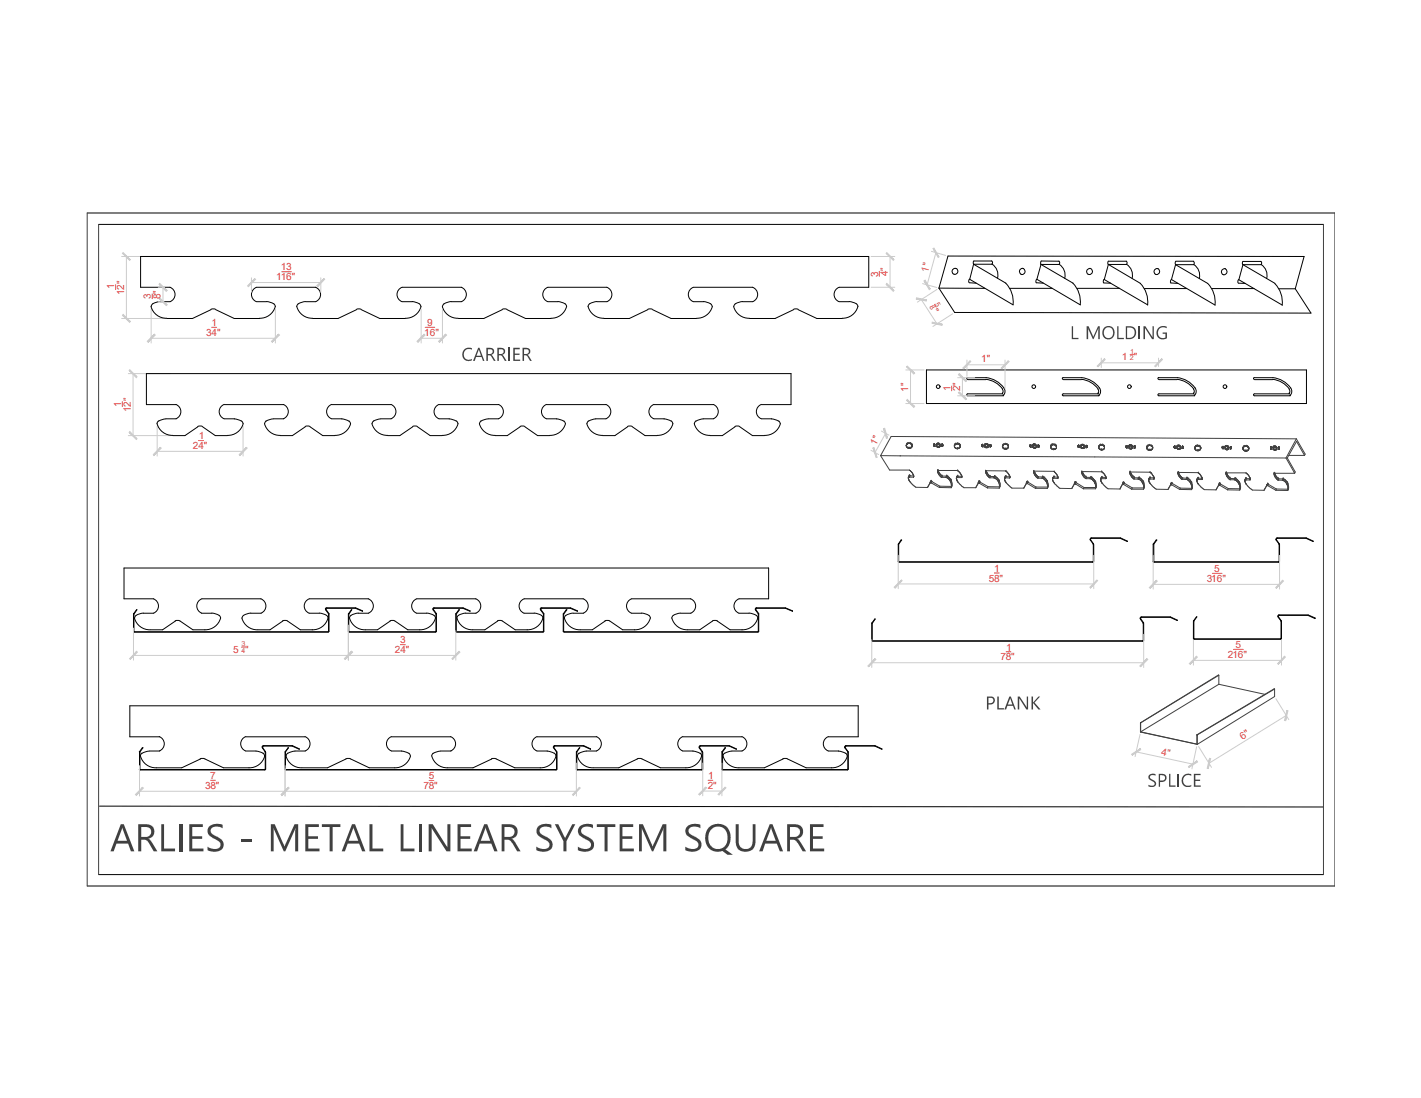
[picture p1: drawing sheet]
<svg xmlns="http://www.w3.org/2000/svg" width="279mm" height="216mm" viewBox="0 0 279 216" stroke-linecap="round" stroke-linejoin="round" font-family="sans-serif">
<defs><g id="words">
<g font-size="2" fill="#e64040">
<text x="55.2" y="53.2">13</text>
<text x="182.5" y="53.7" transform="rotate(-75 182.5 53.7)">1&quot;</text>
<text x="22.5" y="56.9" transform="rotate(-90 22.5 56.9)">1</text>
<text x="24.4" y="58" transform="rotate(-90 24.4 58)">12&quot;</text>
<text x="29.7" y="58.8" transform="rotate(-90 29.7 58.8)">3</text>
<text x="31.6" y="58.8" transform="rotate(-90 31.6 58.8)">8&quot;</text>
<text x="54.3" y="55.1">116&quot;</text>
<text x="172.7" y="54.4" transform="rotate(-90 172.7 54.4)">3</text>
<text x="174.5" y="54.3" transform="rotate(-90 174.5 54.3)">4&quot;</text>
<text x="41.6" y="64.1">1</text>
<text x="84" y="64.1">9</text>
<text x="183.1" y="61.1" transform="rotate(60 183.1 61.1)">&quot;</text>
<text x="40.5" y="66">34&quot;</text>
<text x="83.4" y="66">16&quot;</text>
<text x="192.9" y="71.3">1&quot;</text>
<text x="220.6" y="70.9">1 &quot;</text>
<text x="178.6" y="77" transform="rotate(-90 178.6 77)">1&quot;</text>
<text x="186.9" y="76.8" transform="rotate(-90 186.9 76.8)">1</text>
<text x="188.8" y="76.9" transform="rotate(-90 188.8 76.9)">2&quot;</text>
<text x="23.8" y="79.9" transform="rotate(-90 23.8 79.9)">1</text>
<text x="25.7" y="81" transform="rotate(-90 25.7 81)">12&quot;</text>
<text x="37.9" y="88.3">24&quot;</text>
<text x="39.1" y="86.4">1</text>
<text x="172.2" y="87.7" transform="rotate(-62 172.2 87.7)">1&quot;</text>
<text x="195.5" y="112.5">1</text>
<text x="238.8" y="112.5">5</text>
<text x="194.4" y="114.4">58&quot;</text>
<text x="237.3" y="114.4">316&quot;</text>
<text x="45.8" y="128.4">5 &quot;</text>
<text x="77.6" y="128.4">24&quot;</text>
<text x="78.7" y="126.5">3</text>
<text x="196.7" y="129.9">78&quot;</text>
<text x="197.8" y="127.9">1</text>
<text x="241.4" y="129.4">216&quot;</text>
<text x="242.9" y="127.5">5</text>
<text x="228.2" y="148.4" transform="rotate(12 228.2 148.4)">4&quot;</text>
<text x="244.3" y="145.4" transform="rotate(-33 244.3 145.4)">6&quot;</text>
<text x="40.3" y="155.1">38&quot;</text>
<text x="41.3" y="153.2">7</text>
<text x="83.3" y="155.1">78&quot;</text>
<text x="84.3" y="153.2">5</text>
<text x="139.2" y="155.1">2&quot;</text>
<text x="139.2" y="153.2">1</text>
</g>
<g font-size="1.4" fill="#e64040">
<text x="183.8" y="59.7" transform="rotate(59 183.8 59.7)">5</text>
<text x="182.7" y="60.4" transform="rotate(56 182.7 60.4)">8</text>
<text x="222.2" y="70.9">2</text>
<text x="222.2" y="69.5">1</text>
<text x="47.5" y="127.1">3</text>
<text x="47.5" y="128.4">4</text>
</g>
</g></defs>
<!-- layer: 0 -->
<g fill="none" stroke="#404040" stroke-width=".2">
<path d="M173.1 89.6l1.8 2.8h3.9l.7 .9M173.1 89.6h4M177 89.6l75.9 .5M178.2 87.6v.2M178.2 87.6h.1M178.2 87.8h.1M178.2 87.8l.4 .3M178.2 87.5v.1M178.3 87.4h.1M178.3 87.9h.1M178.3 87.3h.1M178.3 87.3l-.1 .2"/>
<path d="M178.4 88h.1M178.4 87.3h.1M178.5 87.2h.1M178.5 87.2h.6l.1 .1M178.5 87.2l-.3 .3M178.5 88.1l.4 .1M178.6 87.2l-.2 .1M178.6 94h.1M178.6 94.1h.1M178.6 88.1h.1M178.6 87.2h.1M178.6 93.9h.1"/>
<path d="M178.7 93.8h.1M178.7 93.8h.9M178.7 93.8l-.1 .3 .2 .4M178.7 87.2h.1M178.8 93.6h.1M178.8 93.8h.1M178.8 88.2h.1M178.8 94.5l1.3 1.3 2.3 .1M178.8 93.6l-.2 .3M178.8 94.5h.1M178.8 93.6h.8M178.9 94.7h.1"/>
<path d="M178.9 93.6h.1M178.9 88.2h.1M178.9 87.2h.1M179 87.2l.2 .1M179 87.2h.1M179.1 88.1h.1M179.2 87.3h.1M179.2 88h.1M179.2 87.4h.1M179.2 87.4l.1 .1M179.2 87.3v.1M179.3 87.9h.1"/>
<path d="M179.3 87.4h.1M179.3 87.8h.1M179.3 87.5h.1M179.3 87.6h.1M179.3 87.8l-.4 .4M179.3 87.6v.2M179.3 87.5v.1M179.4 87.7h.1M179.4 87.6h.1M179.5 93.2l.1 .4M179.6 93.8h.1M179.6 93.7h.1"/>
<path d="M179.6 93.6h.1M179.6 93.6v.1M179.6 93.7v.1M179.7 93.7h.1M182.5 95.6l-.1 .3M182.9 94.9h.1M183 94.9h.1M183 94.9h-.1M183 94.7l-.1 .2M183 94.9l1.7 1M183 94.7h.3l1.5 .9M183 94.7l-.6 1.2"/>
<path d="M183 94.7h.1M183.1 94.9h.1M183.1 94.6h.1M183.1 94.6v.1M183.2 94.7h.1M183.6 87.6h.1M183.6 87.6v.1M183.6 87.5h.1M183.6 87.7h.1M183.6 87.5v.1M183.6 87.7l.2 .1M183.7 87.5h.1"/>
<path d="M183.7 87.7h.1M183.8 87.5h.1M183.8 87.8h.1M183.8 87.8h.4M183.8 87.5h.4M184.2 87.4h.1M184.2 87.5h.1M184.2 87.8h.1M184.2 87.5h-.6M184.2 87.4v.1M184.2 87.8l.1 .1M184.2 87.9h.1"/>
<path d="M184.3 87.3h.1M184.3 87.9h.1M184.3 87.3l-.1 .1M184.4 92.7h.1M184.4 92.6h.1M184.4 92.5h.1M184.4 87.3h.1M184.4 87.9h.1M184.4 92.5l.1 .7 .6 .7h1.1l.4 .3 .3 .6 .1 1.1M184.4 92.5h3.9l.6 .8M184.4 92.9h.1M184.4 87.3l-.2 .1"/>
<path d="M184.4 87.9h.3M184.4 93h.1M184.5 92.5h.1M184.5 87.3h.1M184.5 87.9h.1M184.5 92.5l.2 .5 .6 .6h.9M184.5 87.3h.2M184.6 87.9h.1M184.6 87.3h.1M184.6 87.3l.2 .2M184.6 87.3h-.3M184.7 87.9h.1"/>
<path d="M184.7 87.3h.1M184.7 87.4h.1M184.7 95.9h2.3M184.7 87.3v.1M184.7 93.1h.1M184.7 87.4l.1 .1M184.8 87.9h.1M184.8 87.5h.1M184.8 95.6l-.1 .3M184.8 87.9h-.1M184.8 95.6h2.3M184.8 87.8h.1"/>
<path d="M184.8 87.5h.5M184.9 93.6v.1M185 93.7h.1M185.2 93.6h.1M185.2 87.8h.1M185.2 87.5h.1M185.3 87.8h.1M185.3 87.5h.1M185.3 87.5v.1M185.3 93.6l-.1 .3M185.3 87.8l-.5 .1M185.3 87.5v.2"/>
<path d="M185.3 87.7h.1M185.3 87.6h.1M185.3 87.7v.1M185.4 87.6h.1M185.4 87.6l-.1 .1M186 93.9h.1M186.1 93.6h.1M186.1 93.9h.1M186.2 93.6h.1M186.2 93.6l.8 .8M186.2 94h.1M186.3 94h.1"/>
<path d="M186.4 93.7h.1M186.5 93.8h.1M186.6 93.9v.1M186.8 94.5h.1M186.8 94.6h.1M186.9 94.3h.1M187 94.4h.1M187 94.4v.1M187 94.5h.1M187 94.5h.1a1.61 1.61 0 0 1-.1 1.4M187.1 95.6h.1M187.7 87.6h.1"/>
<path d="M187.7 87.7h.1M187.7 87.9h.1M187.7 87.9l.1 .2M187.7 87.6v.3M187.7 87.5h.1M187.7 88h.1M187.8 87.4h.1M187.8 87.4l-.1 .2M187.8 88.1l.3 .1 .5-.1M187.8 88.1h.1M187.9 87.3h.1M187.9 88.2h.1"/>
<path d="M188 87.3h-.1M188 87.3h.1M188 87.3l.6 .1M188 87.3l-.3 .2M188 94.1h.1M188 94.1l.1 .1M188.1 94h.1M188.1 94l.1 .6M188.1 94h-.1M188.1 93.9h.1M188.1 93.9v.1M188.2 93.9h.1"/>
<path d="M188.2 94.5h.1M188.2 93.7h.1M188.2 94.6h.1M188.2 88.2h.1M188.2 94.6l.2 .2M188.2 93.7l-.1 .3M188.3 93.7h.1M188.3 93.9h.1M188.3 94.6v.1M188.3 92.6h.1M188.3 87.3h.1M188.3 88.2h.1"/>
<path d="M188.3 93.6h.1M188.3 93.6l-.1 .1M188.3 93.6l.8 .1M188.4 94.8l1.1 1.1h2.4M188.4 94.8h.1M188.4 87.3h.1M188.4 88.2h.1M188.5 87.3h.1M188.5 87.3l.2 .2M188.6 87.4h.1M188.6 87.4l.2 .2M188.7 88.1h.1"/>
<path d="M188.7 87.4h.1M188.7 87.5l.1 .1M188.7 87.5h.1M188.8 87.6h.1M188.8 93h.1M188.8 87.8h.1M188.8 87.7h.1M188.8 87.6l-.2 .5M188.9 93.3l.2 .4M189 93.3v.1M189.1 93.9h.1M189.1 93.7h.1"/>
<path d="M189.1 93.8h.1M189.1 93.9h-1M189.1 93.7v.2M192.4 95h.1M192.4 95l-.5 .9M192.4 95l1.7 .9M192.4 94.8l-.5 1.1M192.4 94.8v.2M192.5 94.8h.1M192.5 95h.1M192.5 94.7h.1M192.5 94.7l.1 .1"/>
<path d="M192.5 94.7l-.1 .1M192.6 94.7h.1M192.6 94.8l1.7 .9M192.7 94.8h.1M193.1 87.6h.1M193.1 87.7h.1M193.1 87.8h.1M193.1 87.6v.2M193.2 87.6h.1M193.2 87.8h.1M193.2 87.6h.4M193.2 87.6h-.1"/>
<path d="M193.2 87.9h.1M193.2 87.9h.4M193.2 87.8v.1M193.6 87.6h.1M193.6 87.5h.1M193.6 87.9h.1M193.6 87.5v.1M193.7 87.5h.1M193.7 87.5l-.1 .1M193.7 87.9h.1M193.7 87.9l.4 .1M193.7 87.5h-.1"/>
<path d="M193.8 87.4h.1M193.8 88h.1M193.8 92.6h.1M193.8 92.7h.1M193.8 87.4h.3M193.8 92.9h.1M193.8 87.4l-.1 .1M193.9 87.4h.1M193.9 88h.1M193.9 87.4h-.1M193.9 92.6l.3 .6 .5 .5M194 87.4h.1"/>
<path d="M194 88h.1M194 87.4l.2 .1M194.1 88h.1M194.1 87.4h.1M194.1 92.9h.1M194.1 87.4l.2 .2M194.1 93.5h.1M194.1 87.5h.1M194.2 88h.1M194.2 87.5h.1M194.2 88h-.1M194.2 87.5l.1 .1"/>
<path d="M194.3 87.9h.1M194.3 87.6h.1M194.3 95.7l-.2 .2M194.3 87.9l-.1 .1M194.3 95.7h2.2M194.3 87.6h.5M194.4 93.8h.1M194.5 93.9h.1M194.6 87.6h.1M194.7 87.9h.1M194.7 87.6h.1M194.7 93.7h.1"/>
<path d="M194.7 93.7h1M194.7 93.7l-.1 .3M194.7 87.6l.1 .1M194.7 87.6l.1 .2M194.8 87.8h.1M194.8 87.6h.1M194.8 87.9h-.5M194.8 87.8v.1M194.8 87.7h.1M195.4 94h.1M195.5 94h.1M195.5 93.7h.1"/>
<path d="M195.6 93.7h.1M195.7 93.7h.1M195.7 93.7l.3 .2M195.8 94.2h.1M196 93.9h.1M196 93.9l.5 .6M196.1 94.4v.1M196.3 94.6v.1M196.3 94.7h.1M196.3 94.3h.1M196.5 94.5h.1M196.5 94.5v.1a1.62 1.62 0 0 1 0 1.4l-2.4-.1"/>
<path d="M196.5 95.7h.1M197.1 87.9h.1M197.1 87.9v.1M197.1 87.8v.1M197.1 87.7h.1M197.1 88h.1M197.1 87.6v.2M197.1 87.7v.1M197.1 88l.1 .1M197.2 87.6h.1M197.2 88.1h.1M197.2 87.6h-.1"/>
<path d="M197.2 87.5h.1M197.2 88.1l.3 .2M197.2 87.5l-.1 .1M197.3 88.2h.1M197.3 87.5h.1M197.3 87.5h-.1M197.4 87.4h.1M197.4 87.4l-.1 .1M197.4 87.4l-.2 .2M197.4 87.4l.5-.1 .2 .2M197.5 88.3h.1M197.5 88.3h.3"/>
<path d="M197.5 94h.1M197.5 94.1h.1M197.5 94.2h.1M197.5 94v.4l.3 .4M197.6 94h.1M197.6 94h-.1M197.7 93.8h.1M197.7 94h.1M197.7 87.3h.1M197.7 93.8l-.2 .2M197.7 93.7h.1M197.7 88.3h.1"/>
<path d="M197.7 93.7v.1M197.7 94h-.1M197.7 94h.8M197.8 93.7h.1M197.8 92.6h-4l.2 .8 .6 .6h1l.7 .6 .2 .7v.6M197.8 92.6l.6 .7M197.8 94.8l1.2 1.2h2.3M197.8 94.8v.1M197.8 92.7h.1M197.8 88.3h.1M197.8 93.7h.7M197.8 93.7h-.1"/>
<path d="M197.9 87.3l.1 .1M197.9 92.8h.1M198 87.4h.1M198 87.4l.1 .1M198 88.2h.1M198.1 87.5h.1M198.1 92.9h.1M198.1 88.2l-.3 .1M198.1 88.2h.1M198.1 87.5l.1 .1M198.2 87.5h.1M198.2 87.5v.1"/>
<path d="M198.2 88.1h.1M198.2 87.6h.1M198.2 88h.1M198.2 87.7l-.1 .5M198.2 87.7l.1 .1M198.2 87.6v.1M198.3 87.9h.1M198.3 87.8h.1M198.4 93.3l.1 .2M198.4 93.3h.1M198.4 93.4l.1 .6M198.5 93.8h.1"/>
<path d="M198.5 94h.1M198.5 93.9h.1M198.5 93.7h.1M201.4 95.7l-.1 .3M201.8 95.1h.1M201.8 95.1l1.8 .9M201.9 95.1h.1M201.9 94.8h.1M201.9 94.8l-.1 .3M201.9 94.8l-.6 1.2M202 94.8h.1M202 94.8l1.7 1"/>
<path d="M202 94.8h-.1M202 95.1h.1M202.1 94.8h.1M202.5 87.7h.1M202.5 87.8h.1M202.5 87.8l.1 .1M202.5 87.7v.1M202.6 87.7h.1M202.6 87.9h.1M202.6 87.6h.1M202.6 87.6h.5M202.6 87.6v.1"/>
<path d="M202.7 87.6h.1M202.7 87.9h.1M202.7 87.9h.4M203.1 87.6h.1M203.1 87.9h.1M203.1 87.9l.1 .1M203.1 88h.1M203.2 87.5h.1M203.2 88h.1M203.2 87.6h.1M203.2 88h.5M203.2 87.5h.4"/>
<path d="M203.2 92.7h.1M203.2 92.8h.1M203.2 88.1h.1M203.2 92.7l.3 .8 .4 .4M203.2 87.5l-.1 .1M203.3 92.7h.1M203.3 88.1h.1M203.3 92.6l3.9 .1M203.3 92.7h-.1M203.3 93.1h.1M203.3 87.5h-.1M203.3 87.5h.1"/>
<path d="M203.4 92.7l.4 .7 .4 .4M203.4 92.6v.1M203.4 87.5h.1M203.4 88.1h.1M203.4 93.3h.1M203.5 87.5h.1M203.5 88.1h.1M203.6 87.5h.1M203.6 96h2.3M203.6 87.6h.1M203.6 87.5v.1M203.6 88.1h.1"/>
<path d="M203.7 87.6h.1M203.7 88h.1M203.7 95.8l-.1 .2M203.7 95.8h2.3M203.7 87.6l.1 .1M203.8 87.9h.1M203.8 87.6v.1M203.8 87.9l-.1 .1M203.8 87.9h.4M203.8 87.7h.4M203.8 87.6l.3 .1M203.9 93.9h.1"/>
<path d="M203.9 93.9l.2 .1M204 94h.1M204.1 94l1 .1M204.1 87.9h.1M204.1 87.7h.1M204.2 87.9h.1M204.2 87.7h.1M204.2 93.8h1l.7 .7 .1 .4a1 1 0 0 1-.1 1.1M204.2 93.8l-.1 .2M204.3 87.9h.1M204.3 87.8h.1M204.3 87.7h.1"/>
<path d="M204.3 87.9h-.1M204.3 87.7v.2M204.3 87.8v.1M204.9 94h.1M205 93.8h.1M205.1 93.8h.1M205.1 94.1h.1M205.1 94.1l.7 .7 .2 1M205.3 93.9h.1M205.4 94h.1M205.7 94.7h.1M205.7 94.3h.1"/>
<path d="M206 95.9l-.1 .1M206.6 87.8h.1M206.6 87.9h.1M206.6 88h.1M206.6 88v.1M206.6 87.7h.1M206.6 88.1h.1M206.6 87.7v.1M206.6 88.1l.1 .1M206.7 87.6h.1M206.7 87.6l-.1 .1M206.7 87.6l-.1 .4"/>
<path d="M206.8 88.2h.1M206.8 87.5h.1M206.9 87.4h.1M206.9 87.5h.1M206.9 87.5h-.1M206.9 87.4h.5l.3 .3M207 94.2h.1M207 94.1l.2 .7M207 87.4l-.3 .2M207 94.1h.1M207 88.4h.1M207.1 94h.1"/>
<path d="M207.1 94l-.1 .1M207.1 87.4h.1M207.1 93.8h.1M207.1 88.4h.1M207.1 93.8l-.1 .3M207.2 94h.1M207.2 94.8l1.1 1.2 2.4 .1M207.2 94.8h.1M207.2 93.8h.1M207.2 87.4h.1M207.2 88.4h.1M207.2 92.7h.1"/>
<path d="M207.2 94.9h.1M207.3 92.7l.5 .6M207.3 93.8h.1M207.3 93.8h-.2M207.3 87.4l.2 .1M207.3 93.8h.7M207.3 88.4h.1M207.3 92.8h.1M207.4 87.5h.1M207.6 87.6h.1M207.6 87.6l.1 .4M207.7 87.7h.1"/>
<path d="M207.7 88h.1M207.7 87.9h.1M207.7 88l-.3 .4h-.5l-.3-.3M207.8 93.3l.1 .2M207.8 93.3h.1M207.9 93.4l.1 .7-.8-.1M208 94h.1M208 93.8h.1M211.2 95.2h.1M211.2 95.2l-.5 .9M211.3 95.1h.1M211.3 95.1l-.1 .1"/>
<path d="M211.4 94.9h.1M211.4 95.1h.1M211.4 94.9l-.7 1.2M211.4 94.9l-.2 .3M211.4 95.1l.1 .1M211.5 94.9h.1M211.5 95.2h.1M211.5 95.2l1.5 .9M211.6 94.9h.1M211.6 94.9l1.5 1M212 87.8h.1M212 87.9h.1"/>
<path d="M212 87.8v.1M212 87.7h.1M212 88h.1M212 87.7h.5M212 87.7v.1M212 87.9v.1M212.1 87.7h.1M212.1 88h.1M212.1 88h.5M212.5 87.7h.1M212.6 87.6h.1M212.6 88h.1"/>
<path d="M212.6 87.7h.1M212.6 88v.1M212.6 87.7h-.1M212.6 87.6v.1M212.6 88.1h.1M212.6 88.1l.2 .1M212.7 92.9h.1M212.7 88.2h.1M212.7 87.6h.1M212.7 92.9l.3 .7M212.7 87.6h-.1M212.7 92.8h.1"/>
<path d="M212.7 92.7h.1M212.7 93.1h.1M212.7 92.7v.2M212.8 87.6h.1M212.8 88.2h.1M212.8 92.7l3.8 .1M212.8 88.2h.2M212.8 92.7l.3 .7 .6 .5M212.8 93.3h.1M212.9 87.6h.1M212.9 88.2h.1M212.9 92.9v.1"/>
<path d="M212.9 87.6h.2M213 88.2h.1M213 87.6h.1M213 93.6l.5 .5M213 87.6h-.3M213 93.1h.1M213 93.6h.1M213 96.1h2.4M213.1 88.2h.1M213.1 87.6h.1M213.1 88.2h-.1M213.1 87.6v.1"/>
<path d="M213.1 87.6l.1 .1M213.1 88.1h.1M213.1 87.7h.1M213.1 95.9l-.1 .2M213.1 87.7h.5M213.1 95.9h2.3M213.2 88.1h.1M213.2 88h.1M213.2 87.7h.1M213.2 88h.5M213.2 87.7l.5 .1M213.2 88.1l-.1 .1"/>
<path d="M213.2 88v.1M213.3 93.5v.1M213.4 93.7h.1M213.5 93.8h.1M213.5 94.1l1.1 .1M213.6 88h.1M213.6 87.7h.1M213.6 87.8h.1M213.6 87.7v.1M213.7 88h.1M213.7 93.9h.9l.7 .6M213.7 93.9l-.2 .2"/>
<path d="M213.7 87.8v.1M213.7 87.9h.1M213.7 87.8h.1M213.7 87.9v.1M214.3 94.1h.1M214.4 94.1h.1M214.5 93.9h.1M214.5 94.2h.1M214.6 94.2l.7 .9M214.7 93.9h.1M214.8 94h.1M215 94.1v.1"/>
<path d="M215.2 94.8h.1M215.3 94.5l.1 .3M215.3 94.5h.1M215.3 95.1h.1M215.3 95.1l.1 .9M215.4 96.1h.1M215.4 94.8h.1M215.4 95.9h.1M215.4 94.8l.2 .9-.2 .4M215.5 95.8v.1M216 87.9h.1M216 88.1h.1"/>
<path d="M216 88h.1M216 88.1l.2 .3 .4 .1M216 87.9v.2M216.1 87.8h.1M216.1 88.2h.1M216.1 87.7h.1M216.1 87.8l-.1 .1M216.2 88.3h.1M216.2 87.6h.1M216.3 87.6h.1M216.3 87.6l-.2 .3M216.3 87.6h-.1"/>
<path d="M216.3 88.4h.1M216.4 87.5l.5 .1M216.4 94.3h.1M216.4 87.5h.1M216.4 94.4l.1 .1M216.4 87.5l-.1 .1M216.5 94.2h.1M216.5 94.2l.1 .6M216.5 94.2h-.1M216.5 87.5h.1M216.5 94.8h.1M216.5 94.1h.1"/>
<path d="M216.5 94.7v.1M216.6 93.9h.1M216.6 94.1h.1M216.6 88.5h.1M216.6 93.9l-.1 .3M216.6 94.8h.1M216.6 94.8l.1 .3M216.6 92.8h.1M216.6 92.8l.4 .3M216.7 93.9h.1M216.7 88.4h.1M216.7 88.4l-.1 .1"/>
<path d="M216.7 95.1h.1M216.7 87.5l.2 .1M216.7 87.5h.1M216.7 95.1l1.2 1 2.3 .1M216.9 87.6h.1M216.9 87.6l.2 .2M217 88.4h-.1M217 93.1h.1M217 88.3h.1M217 87.6h.1M217 93.1l.5 .8M217 87.6l.1 .1"/>
<path d="M217.1 87.7h.1M217.1 87.7v.1M217.1 88.2h.1M217.1 87.8h.1M217.1 87.8l.1 .1M217.2 88.1h.1M217.2 87.9h.1M217.2 88h.1M217.2 87.9l-.1 .4-.4 .1M217.3 93.4h.1M217.4 94.1h.1M217.4 94.1l-.9 .1"/>
<path d="M217.5 94h.1M217.5 94.1h.1M217.5 93.9h.1M217.5 93.9h-.9M217.5 93.9v.2M220.7 95.3l-.5 .9M220.7 95.2h.1M220.7 95.2h.2M220.7 95.2v.1M220.8 95.2h.1M220.8 95h.1M220.8 95l-.6 1.2"/>
<path d="M220.8 95l-.1 .3M220.9 95h.1M220.9 95.2h.1M220.9 95h.2M220.9 95h-.1M220.9 95.2v.1M220.9 95.3h.1M220.9 95.3l1.6 .9M221.1 95h.1M221.1 95l1.5 .9M221.4 87.9h.1M221.4 88h.1"/>
<path d="M221.4 87.9l.1 .1M221.5 87.8h.1M221.5 87.9h.1M221.5 88h.1M221.5 88l.5 .1M221.5 87.8v.1M221.5 88.1h.1M221.6 87.8h.1M221.6 88.1h.1M222 87.8h.1M222 88.1h.1M222 87.8h-.5"/>
<path d="M222 88.1v.1M222 87.7h.1M222 88.2h.1M222 87.7v.1M222.1 87.7h.1M222.1 88.2h.1M222.1 87.6h.1M222.1 88.2l.1 .1M222.1 87.6l.4 .1M222.1 87.6l-.1 .2M222.2 92.9h.1M222.2 87.6h.1"/>
<path d="M222.2 88.2h.1M222.2 92.9l.1 .5M222.2 87.6l-.1 .1M222.2 92.8h.1M222.2 92.8l3.9 .1 .7 .8M222.2 93.3l.6 .8M222.2 92.8v.1M222.3 88.3h.1M222.3 87.6h.1M222.3 92.8l.3 .7 .5 .5M222.3 93h.1M222.4 88.3h.1"/>
<path d="M222.4 87.6h.1M222.4 93.5v.1M222.4 93.1v.1M222.4 87.6l.2 .2M222.5 87.7h.1M222.5 88.2h.1M222.5 88.2l-.3 .1M222.5 87.7l.1 .1M222.6 88.2h.1M222.6 87.8h.1M222.6 87.8h.5M222.6 88.2h-.1"/>
<path d="M222.6 95.9l-.1 .3M222.6 95.9h2.3M222.6 87.8l.5 .1M222.8 93.7h.1M222.8 94.1h.1M222.8 94.1l1.1 .1 .7 .6M222.9 93.8h.1M223 94.2h.1M223 87.8h.1M223 87.9h.1M223 87.8v.1M223.1 93.9h.1"/>
<path d="M223.1 88.1h.1M223.1 87.8h.1M223.1 87.9h.1M223.1 87.8v.1M223.1 94h1M223.1 94l-.1 .2M223.2 88h.1M223.2 87.9h.1M223.2 87.9v.2l-.6 .1M223.8 94.2h.1M223.9 94.2h.1M223.9 94h.1"/>
<path d="M224 94.2h.1M224 94h.1M224.1 94.3h.1M224.1 94l.7 .8M224.6 94.8l.1 .3M224.6 94.8h.1M224.6 94.9h.1M224.7 95.1h.1M224.7 95.1l.2 1M224.8 94.7h.1M224.8 94.8h.1M224.8 94.8l.1 .1"/>
<path d="M224.9 94.9h.1M224.9 95.9h.1M224.9 94.9l.1 .9-.2 .4h-2.3M225.5 88h.1M225.5 88.1h.1M225.5 87.9h.1M225.5 87.9l.1 .4M225.6 87.8h.1M225.6 88.3h.1M225.6 88.3l.2 .2M225.6 87.7h.1M225.6 87.7l-.1 .2"/>
<path d="M225.8 87.6h.1M225.8 88.5h.1M225.8 87.6l-.3 .3M225.8 87.6h.5M225.8 94.4l.1 .1M225.9 94.3h.1M225.9 94.3l-.1 .1M225.9 94.2h.1M225.9 94.2h1M225.9 94.2l.1 .6M226 94.2h.1M226 87.6h.1"/>
<path d="M226 94.8l.2 .3M226 94.8h.1M226.1 94.2h.1M226.1 94h.1M226.1 88.5h.1M226.1 94l-.2 .3M226.1 92.9h.1M226.1 95.1h.1M226.2 94h.1M226.2 95.1l1.1 1.1h2.4M226.3 87.6h.1M226.3 87.6l.1 .1"/>
<path d="M226.3 87.6h-.4l-.3 .1M226.3 88.5h.1M226.4 88.5h.1M226.4 87.6v.1M226.4 93.1h.1M226.4 87.7h.1M226.4 87.7l.1 .1M226.4 88.4l-.1 .1h-.5M226.4 88.4h.1M226.5 87.7h.1M226.5 87.7l.1 .2M226.5 88.4h.1"/>
<path d="M226.5 87.8l.1 .1M226.5 87.8h.1M226.6 87.9h.1M226.6 88h.1M226.6 87.9v.1M226.7 88h.1M226.7 88l-.2 .4M226.8 93.6l.1 .6M226.9 94.2h.1M226.9 94.1h.1M226.9 94h.1M226.9 94h-.8"/>
<path d="M229.8 96l-.1 .2M230.2 95.3h.1M230.2 95.3l1.7 .9M230.3 95.3h.1M230.3 95.1h.1M230.3 95.1h.2M230.3 95.1l-.1 .2M230.3 95.1l-.6 1.1M230.4 95.1h.1M230.5 95.1h.1M230.5 95.1l1.6 .9M230.9 87.9h.1"/>
<path d="M230.9 88h.1M230.9 88.1h.1M230.9 87.9v.2M231 87.9h.1M231 88.1h.1M231 88.2h.1M231 88.2h.5M231 88.1v.1M231.4 87.9h.1M231.5 87.8h.1M231.5 88.2h.1M231.5 88.2l.1 .1"/>
<path d="M231.6 87.7h.1M231.6 88.3h.1M231.6 87.8h.1M231.6 87.8l-.2 .1h-.5M231.6 87.7h.3M231.6 87.7l-.2 .2M231.6 93h.1M231.6 93.1h.1M231.6 93.1l.6 1.1M231.6 87.7v.1M231.6 92.9h.1M231.6 92.9h4l.7 .8v.6h-.9"/>
<path d="M231.6 92.9v.2M231.6 93.3h.1M231.7 87.7h.1M231.7 88.3h.3M231.7 92.9h.1M231.7 88.4h.1M231.7 92.9l.2 .5 .7 .6M231.8 93.5v.1M231.8 87.7h.1M231.8 88.4h.1M231.9 88.4h.1M231.9 87.7h.1"/>
<path d="M231.9 87.7v.1M231.9 87.8h.1M231.9 87.7l.2 .2M231.9 88.3h.1M232 88.3h.1M232 87.8h.1M232 87.9h.1M232 87.8v.1M232.1 88.2h.1M232.1 87.9h.1M232.1 96l-.2 .2M232.1 93.5v.1"/>
<path d="M232.1 96h2.3M232.1 87.9h.4M232.1 88.2l-.1 .1M232.2 94.2h.1M232.3 94.2h.2M232.5 94.2h.8M232.5 87.9h.1M232.5 88.2h.1M232.5 88.2h-.4M232.5 87.9l.1 .1M232.6 88.2h.1M232.6 87.9h.1"/>
<path d="M232.6 88h.1M232.6 94l-.1 .2M232.6 94h.7M232.6 87.9v.1M232.6 88.1h.1M232.6 88v.2M233.3 94.2h.1M233.3 94.2l.7 .6 .1 .3M233.3 94h.1M233.4 94h.1M233.4 94.3h.1M233.4 94l.5 .3 .4 .5"/>
<path d="M233.4 94h-.1M233.5 94.3h.1M233.5 94h.1M233.7 94.2h.1M234.1 95l.1 .2M234.1 95.1h.1M234.2 95.2h.1M234.2 95.2l.2 .8M234.3 94.8v.1a1.62 1.62 0 0 1 0 1.4l-2.4-.1M234.3 94.8h.1M234.3 94.9h.1M234.4 96h.1"/>
<path d="M234.4 96l-.1 .2M235 88.1h.1M235 88.2h.1M235 88h.1M235 87.9v.5M235 87.9h.1M235 87.9v.1M235 88.4h.1M235.1 87.8h.1M235.1 87.8l-.1 .1M235.2 88.5h.1M235.2 87.7h.1"/>
<path d="M235.2 87.7l-.1 .1M235.2 87.7l-.2 .2M235.3 94.6h.1M235.3 94.4h.1M235.3 94.4l.3 .8 1.2 1.1h2.3M235.3 87.7h.4M235.4 94.3h.1M235.4 94.3l-.1 .1M235.5 94.3h.1M235.5 87.6l-.3 .1M235.5 94.1h.1M235.5 87.6h.1"/>
<path d="M235.5 88.6h.1M235.5 94.1l-.2 .3M235.5 94h.1M235.5 87.6l.3 .1M235.6 94h.1M235.6 88.6h.1M235.7 93h.1M235.7 94h.1M235.7 88.6h.1M235.8 87.7l.2 .2M235.8 87.7h.1M235.8 87.7l.3 .2"/>
<path d="M235.9 87.8h.1M235.9 88.5h.1M236 87.9h.1M236 88.4h.1M236.1 88.3h.1M236.1 88h.1M236.1 88.3l-.4 .3h-.4l-.3-.2M236.1 87.9v.1M236.1 88.1h.1M236.1 88.2h.1M236.1 88v.2M236.1 88.2v.1"/>
<path d="M236.2 93.6v.1M236.3 94.2h.1M236.3 94h.1M236.3 94l-.8 .1M239.2 96.1l-.1 .2M239.6 95.4h.1M239.6 95.4h.2M239.7 95.4h.1M239.7 95.1h.1M239.7 95.1l1.8 1M239.7 95.2l-.1 .2M239.7 95.1v.1"/>
<path d="M239.7 95.2l-.6 1.1M239.8 95.1h.1M239.8 95.4h.1M239.8 95.4l1.6 .9M239.9 95.1h.1M240.3 88.1h.1M240.4 88h.1M240.4 88.2h.1M240.4 88h.5M240.4 88v.2M240.4 88l-.1 .1M240.5 87.9h.1"/>
<path d="M240.5 88h.1M240.5 88.2h.1M240.5 88.2l.4 .1M240.5 87.9v.1M240.5 87.9l.4 .1M240.9 87.9h.1M240.9 88h.1M240.9 87.9v.1M240.9 88.3h.1M241 87.9h.1M241 88.3h.1M241 88.3l.1 .1"/>
<path d="M241 87.9h-.1M241 87.8h.1M241 88.4h.1M241 87.8l.4 .1M241 87.8v.1M241 87.8l-.1 .1M241 93.1h.1M241 93.2h.1M241 93.2l.1 .2M241 93.1v.1M241.1 93h.1M241.1 88.4h.1"/>
<path d="M241.1 93h3.9l.6 .6M241.1 93.4l.7 .9h1M241.1 93l-.1 .1M241.1 87.8h.1M241.1 88.4h.2M241.2 93h.1M241.2 87.8h.1M241.2 93l.4 .7 .4 .4M241.2 88.4h.1M241.3 88.4h.1M241.3 87.8h.1M241.3 87.8l.1 .1"/>
<path d="M241.4 88.4h.1M241.4 96.3l2.4 .1M241.4 87.9l.2 .1M241.4 87.9h.1M241.4 93.5h.1M241.4 88.4h-.1M241.5 88.4h.1M241.5 87.9h.1M241.5 94h.1M241.5 88.3h.1M241.5 96.1l-.1 .2M241.5 96.1h2.3"/>
<path d="M241.5 87.9l.5 .1M241.6 88.3h.1M241.6 88h.1M241.6 88.3l-.2 .1M241.6 88.3h.3M241.7 94.2h.1M241.9 94h.1M241.9 88.3h.1M241.9 88h.1M242 88.3h.1M242 88.2h.1M242 88h.1"/>
<path d="M242 88.2v.1M242 94.1h.8M242 94.1l-.1 .2M242 88l.1 .1M242 88.1h.1M242.1 88.2h.1M242.1 88.1h.1M242.1 88h.1M242.1 88.1v.1M242.7 94.3h.1M242.8 94.3h.1M242.8 94.3l.1 .1"/>
<path d="M242.8 94.1h.1M242.9 94.1h.1M242.9 94.4h.1M243 94.4l.6 .7M243 94.1h.1M243 94.5h.1M243 94.1l.1 .1M243 94.2l.2 .1M243.2 94.3h.1M243.3 94.3l.4 .5M243.5 95.1h.1M243.6 95.1v.1"/>
<path d="M243.6 95.2h.1M243.6 95.2l.2 .6v.6M243.7 94.8l.1 .2M243.7 94.8h.1M243.8 95h.1M243.8 95l.1 .6-.1 .8M243.8 96.1h.1M244.4 88.2h.1M244.4 88.3h.1M244.4 88.1l.2 .5 .6 .1M244.4 88h.1M244.4 88.4h.1"/>
<path d="M244.4 88v.1M244.5 87.9h.1M244.5 87.9l-.1 .1M244.5 88.5h.1M244.6 87.8h.1M244.6 87.8v.1M244.6 87.8l-.2 .2M244.6 88.6h.1M244.7 87.8h.1M244.8 94.6h.1M244.8 94.5h.1M244.8 87.8h.1"/>
<path d="M244.8 94.7h.1M244.8 94.4h.1M244.8 87.8h-.2M244.9 94.4h.1M244.9 88.7h.1M244.9 94.4l-.1 .4 .2 .3M244.9 94.8v.1M244.9 87.7l-.1 .1M244.9 94.2h.1M244.9 94.2l-.1 .2M245 94.1h.1M245 93h.1"/>
<path d="M245 95.1h.1M245 94.1h.8M245 94.1l-.1 .1M245 95.1l1.3 1.3h2.2M245 88.7h.1M245.1 94.1h.1M245.1 87.7h.1M245.1 93.1h.1M245.1 87.7l.2 .1M245.1 87.7l.1 .1M245.1 87.7l-.5 .1M245.2 88.7h.1"/>
<path d="M245.2 87.8l.2 .1M245.3 87.8h.1M245.4 87.9h.1M245.4 88.5h.1M245.4 87.9l.1 .1M245.4 93.4h.1M245.5 88.4h.1M245.5 88h.1M245.5 88v.1M245.5 88.3h.1M245.5 88.2h.1M245.5 88.1v.3l-.3 .3"/>
<path d="M245.6 93.6l.2 .6M245.6 93.6h.1M245.7 93.8h.1M245.7 93.9v.1M245.8 94.3h.1M245.8 94.1h.1M245.8 94.3l-.9 .1M245.8 94.2h.1M245.8 94.2v.1M249 95.5h.1M249 95.5l-.5 .9M249.1 95.5h.1"/>
<path d="M249.1 95.4h.1M249.1 95.4v.1M249.2 95.4h.1M249.2 95.3l-.7 1.1M249.2 95.3l-.2 .2M249.2 95.3l.2-.1 1.6 1M249.2 95.4l1.7 1M249.2 95.2h.1M249.3 95.5h.1M249.3 95.2h.1M249.8 88.1h.1M249.8 88.2h.1"/>
<path d="M249.8 88.1v.1M249.8 88.2l.1 .1M249.9 88.1h.1M249.9 88.3h.1M249.9 88.1h-.1M249.9 88h.1M249.9 88.3l.5 .1M249.9 88v.1M250.3 88h.1M250.3 88l-.5 .1M250.4 88h.1M250.4 88.4h.1"/>
<path d="M250.4 88h-.5M250.4 87.9h.1M250.4 87.9h.2M250.5 87.9h.1M250.5 88.4h.1M250.5 87.9l-.2 .1M250.5 88.4v.1M250.5 93.2h.1M250.5 93.1h.1M250.5 88.5h.1M250.5 93.1h4.1M250.5 93.1l.1 .4"/>
<path d="M250.5 87.9h.2M250.6 88.5h.1M250.6 87.9h.1M250.6 93.4l.1 .4 .6 .6h1l.1 .1M250.7 93.1h.1M250.7 88.5h.1M250.7 93.1l.2 .6 .5 .5h1.1l.2 .2M250.7 87.9h.1M250.8 88.5h.1M250.8 87.9h.1M250.8 88.5h-.1M250.8 93.5h.1"/>
<path d="M250.8 93.9v.1M250.8 87.9l.1 .1M250.9 88.5h.1M250.9 87.9h.1M250.9 96.4h2.3M250.9 88.4h.1M250.9 88h.1M250.9 87.9v.1M250.9 88.4v.1M251 88.4h.1M251 88h.1M251 96.2l-.1 .2"/>
<path d="M251 88v.1M251 96.2h2.2M251 88.4h-.1M251 88.1h.1M251 88.1h.5M251.1 93.8v.1M251.2 94h.1M251.4 94.1h.1M251.4 88.1h.1M251.4 88.3h.1M251.5 88.3h.1M251.5 94.2l-.2 .2"/>
<path d="M251.5 88.1v.1M251.5 88.2h.1M251.5 88.1h.1M251.5 88.3l-.5 .1M251.5 88.2v.1M252.2 94.4h.1M252.3 94.2h.1M252.4 94.5h.1M252.4 94.5l.6 .6M252.6 94.3h.1M252.6 94.6h.1M252.7 94.4h.1"/>
<path d="M252.7 94.4l.5 .7M252.7 94.8h.1M252.9 90.1l1.7 3M253 95.1l.2 .8v.5M253 95.1h.1M253.1 94.8h.1M253.2 94.9h.1M253.2 94.9v.1M253.2 95.1h.1M253.2 96.2h.1M253.2 95.1l.2 .9-.2 .4M253.4 89.5h3.1"/>
<path d="M254.9 86.3l-2 3.8M254.9 86.3l-79.7-.5-2.1 3.8M254.9 86.3l1.7 3-.1 .2M256.5 89.5l-1.6-2.7-1.8 3.3 1.6 2.7-.1 .3"/>
</g>
<!-- layer: HATCH -->
<path d="M171.2 88.5l1.6 .9M173.3 84.8l1.5 .8M174.1 85.2l-2.1 3.8" fill="none" stroke="#ccc" stroke-width=".2"/>
<!-- layer: 0 -->
<g fill="#ccc" stroke="#ccc" stroke-width=".2">
<path d="M171.7 88.1l.7 1.8-.5-1.9zM171.7 88.1l.7 1.8-.1 .1z"/>
<path d="M173.7 84.3l.6 1.9 .2-.1zM173.7 84.3l.2-.1 .6 1.9z"/>
</g>
<!-- layer: HATCH -->
<path d="M17.1 41.9h245.4M19.4 44.1h240.8M19.6 158.5l240.6 .2M17.1 174.2h245.4M19.4 172h240.8" fill="none" stroke="#000" stroke-width=".2"/>
<!-- layer: text -->
<g fill="#404040">
<path d="M31.7 162.1h.6v4.7h2.1v.6h-2.7z"/>
<path d="M35.2 162.1h.6v5.3h-.6z"/>
<path d="M37.2 162.1h2.7v.5h-2.1v1.8h2v.5h-2v1.9h2.2v.6h-2.8z"/>
<path d="M41 162.7l.4-.4 .8-.3h.7l.9 .2v.7l-.7-.3-.6-.1a.89 .89 0 0 0-1.1 .7 .89 .89 0 0 0 .8 1.1l.9 .4 .5 .5a1.33 1.33 0 0 1 .2 1.6 1.33 1.33 0 0 1-1.3 .6h-.9l-.8-.2v-.7l.7 .3 .9 .1a.9 .9 0 0 0 1-.8 .9 .9 0 0 0-.8-.9l-1.4-.9a1.21 1.21 0 0 1-.2-1.6z"/>
<path d="M47.5 165h2v.5h-2z"/>
<path d="M53.3 162.1h.7l1.9 4.3 2-4.3h.7v5.3h-.6l.1-4.6-2 4.6h-.3l-2-4.6v4.6h-.5z"/>
<path d="M60 162.1h2.7v.5h-2.1v1.8h1.9v.5h-1.9v1.9h2.2v.6h-2.8z"/>
<path d="M63.3 162.1h3.6v.5h-1.5v4.8h-.6v-4.8h-1.5z"/>
<path d="M72.6 162.1h.6v4.7h2.2v.6h-2.8z"/>
<path d="M78.8 162.1h.5v4.7h2.2v.6h-2.7z"/>
<path d="M82.3 162.1h.6v5.3h-.6z"/>
<path d="M84.3 162.1h.8l2.9 4.5v-4.5h.6v5.3h-.8l-2.9-4.6v4.6h-.6z"/>
<path d="M90 162.1h2.6v.5h-2v1.8h1.9v.5h-1.9v1.9h2.2v.6h-2.8z"/>
<path d="M105.7 162.7l.3-.4 .8-.3h1.2l.4 .2v.7l-.6-.3-.6-.1a.89 .89 0 0 0-1.1 .7 .89 .89 0 0 0 .7 1.1l1.5 .9a1.35 1.35 0 0 1 .2 1.5 1.35 1.35 0 0 1-1.4 .7h-.8l-.8-.2v-.7l.7 .3 .9 .1a.9 .9 0 0 0 .9-.8 .9 .9 0 0 0-.7-.9l-1-.6-.6-.5-.2-.4v-.6z"/>
<path d="M109.1 162.1h.7l1.3 2.7 1.4-2.7h.6l-1.7 3.3v2h-.6v-2z"/>
<path d="M114.1 162.4l.5-.3 .7-.1 1.3 .2v.7l-.6-.3-.6-.1a.9 .9 0 0 0-1.1 .7 .9 .9 0 0 0 .7 1.1l1.5 .9a1.41 1.41 0 0 1 .1 1.6 1.41 1.41 0 0 1-1.5 .7l-1.5-.3v-.7l.8 .3 1.1 .1a.88 .88 0 0 0 .7-.9 .88 .88 0 0 0-.8-.8l-1.4-.9-.2-.3a1.29 1.29 0 0 1 .3-1.6z"/>
<path d="M117.3 162.1h3.7v.5h-1.5v4.8h-.6v-4.8h-1.6z"/>
<path d="M121.8 162.1h2.7v.5h-2.1v1.8h1.9v.5h-1.9v1.9h2.2v.6h-2.8z"/>
<path d="M125.6 162.1h.8l1.9 4.3 2-4.3h.7v5.3h-.6l.1-4.6-2.1 4.6h-.2l-2-4.6v4.6h-.6z"/>
<path d="M135 162.7l.4-.4 .7-.3h1.2l.4 .2v.7l-.5-.3-.7-.1a.9 .9 0 0 0-1.1 .7 .9 .9 0 0 0 .7 1.1l1.5 .9a1.39 1.39 0 0 1 .1 1.6 1.39 1.39 0 0 1-1.4 .7l-1.6-.3v-.7l.8 .3 1.1 .1a.88 .88 0 0 0 .7-.9 .88 .88 0 0 0-.7-.8l-1.5-.9-.3-.5a1.02 1.02 0 0 1 .2-1.1z"/>
<path d="M144.7 162.1h.5l.1 4 .4 .5 .6 .3 .9-.1 .6-.5 .2-.8v-3.4h.5v3.9l-.4 .9-.5 .4-.8 .2-.7-.1-.8-.3-.4-.5-.2-.9z"/>
<path d="M159.3 162.1h2.6v.5h-2v1.8h1.9v.5h-1.9v1.9h2.2v.6h-2.8z"/>
<path d="M23.7 162.1h.6l2.1 5.3h-.7l-.5-1.5h-2.3l-.5 1.5h-.7zM24 162.7l-.9 2.6h1.9z"/>
<path d="M27.2 162.1h2l.5 .2 .4 .4 .3 .6-.2 .8-.2 .4-.8 .4 .3 .3 1.4 2.2h-.7l-.9-1.7a1.02 1.02 0 0 0-1-.6h-.5v2.3h-.6zM27.8 162.6v2h1a.98 .98 0 0 0 .9-1.1 .98 .98 0 0 0-1-.9z"/>
<path d="M69.2 162.1h.6l2 5.3h-.6l-.6-1.5h-2.2l-.6 1.5h-.6zM69.5 162.7l-1 2.6h1.9z"/>
<path d="M95.2 162.1h.6l2 5.3h-.6l-.6-1.5h-2.3l-.5 1.5h-.7zM95.5 162.7l-1 2.6h1.9z"/>
<path d="M98.6 162.1h2.1l.5 .2 .4 .4 .2 .6-.1 .8-.4 .5-.7 .3 .3 .2 .4 .5 1.1 1.8h-.7l-1-1.7a.91 .91 0 0 0-1-.6h-.5v2.3h-.6zM99.2 162.6v2h1a.98 .98 0 0 0 1-1.1 .98 .98 0 0 0-1.1-.9z"/>
<path d="M139.3 162.8l.6-.5 1.1-.3 1.3 .2 .8 .6 .5 1.1v1.3l-.3 1-.7 .8 1.5 1.1h-1.1l-1-.8-.7 .2-1-.1-1.1-.8-.5-1-.1-1 .3-1.1zM139.8 163.1l-.5 1.3 .1 1.2 .3 .7 .4 .3 .7 .3h.7l.7-.3 .5-.5 .3-.9v-1.1l-.3-.9-.4-.4-.8-.3-1 .1z"/>
<path d="M151.3 162.1h.6l2.1 5.3h-.7l-.6-1.5h-2.2l-.6 1.5h-.6zM151.6 162.7l-.9 2.6h1.8z"/>
<path d="M154.8 162.1h2l.5 .2 .4 .4 .2 .6-.1 .8-.4 .5-.7 .3 .4 .3 1.4 2.2h-.7l-1-1.7a.91 .91 0 0 0-.9-.6h-.6v2.3h-.5zM155.3 162.6v2h1.1a.98 .98 0 0 0 .9-1.1 .98 .98 0 0 0-1.1-.9z"/>
</g>
<!-- layer: HATCH -->
<g fill="none" stroke="#000" stroke-width=".2">
<path d="M184.6 56.7l1.8-6.4 70 .1-1.7 6.4M184.6 56.7h9M184.6 56.7l3.1 4.7 70.1 .2-3.1-4.8M187.5 53.9a.59 .59 0 0 0 .8-.5 .59 .59 0 0 0-.7-.6 .59 .59 0 0 0-.3 .9l.2 .2M190.6 55.6l1.3 .1M190.6 54.9l-.1 .2v.5M191.4 52l-.7 2.9 8.5 5.1M191.4 52l6.4 3.7M195 51.3a.4 .4 0 0 1 0 .6l-3.6 .1M195 51.3h-3.5l-.1 .2v.4M195 51.9a2.52 2.52 0 0 1 1.1 2.8M197.7 55.7a5.2 5.2 0 0 1 1.5 4.2"/>
<path d="M198.5 56.7h8.4M201.2 52.8a.6 .6 0 0 1 .3 .8 .6 .6 0 0 1-.8 .3M201.3 52.8a.6 .6 0 0 0-.8 .3 .6 .6 0 0 0 .2 .8M203.8 55.6l1.3 .1M203.9 54.9l-.2 .2 .1 .5M204.7 52h3.6M204.7 52l-.8 2.9 8.5 5.1M204.7 52l6.3 3.7M208.2 51.3a.4 .4 0 0 1 0 .7M208.2 51.4l-3.5-.1-.1 .2 .1 .5M208.3 52a2.52 2.52 0 0 1 1 2.7M210.9 55.7a5.2 5.2 0 0 1 1.5 4.2"/>
<path d="M211.8 56.7h8.3M214.3 52.8a.61 .61 0 0 0-.6 .5 .61 .61 0 0 0 .2 .6M214.3 52.8h.2M214.5 52.8a.6 .6 0 0 1 .2 .8 .6 .6 0 0 1-.7 .3M217.1 54.9l-.1 .2v.5l1.4 .1M217.9 52h3.6M217.9 51.3l-.1 .2 .1 .5M218 51.4l3.4-.1a.4 .4 0 0 1 .1 .7 2.48 2.48 0 0 1 1.1 2.7M224.2 55.7a5.2 5.2 0 0 1 1.4 4.3M224.2 55.7l-6.3-3.7-.8 3 8.6 5M225 56.7h8.3M227.7 52.8a.6 .6 0 0 1 .2 1 .6 .6 0 0 1-1-.2 .6 .6 0 0 1 .7-.8l.1 .1"/>
<path d="M230.3 55.6l1.3 .1M230.3 55l-.1 .2v.5M231.1 52h3.6M231.1 52l-.8 3 8.6 5M231.1 52l6.3 3.7M234.6 51.4a.4 .4 0 0 1 .1 .6 2.48 2.48 0 0 1 1.1 2.8M234.7 51.4h-3.5l-.1 .2v.4M237.4 55.7a5.2 5.2 0 0 1 1.5 4.3M238.3 56.7h8.3M240.8 52.8a.6 .6 0 0 0-.6 .9 .6 .6 0 0 0 1 .2 .6 .6 0 0 0-.2-1M240.8 52.8l.2 .1M243.5 55.7h1.4"/>
<path d="M243.6 55l-.2 .2 .1 .5M244.4 52l-.8 3 8.5 5a5.2 5.2 0 0 0-1.4-4.2M244.4 52h3.6M244.4 52l6.3 3.7M244.4 51.4l-.1 .2 .1 .4M244.4 51.4h3.5M247.9 51.4a.4 .4 0 0 1 0 .6M248 52a2.52 2.52 0 0 1 1.1 2.8M251.5 56.8h3.2M182.2 72.7h74.7v6.6h-74.7zM190.3 74.2l-.2 .2 .2 .2M190.3 74.3l4.2 .1 1.6 .7 1.3 1.2"/>
<path d="M190.3 74.6h3.5M193.8 74.6l1.1 .2 1 .5 1.2 1.2M197.1 76.5a.74 .74 0 0 1 0 .9M197.1 77.4h-6.8l-.2 .2 .2 .2h7M197.1 77.4h.1M197.3 77.8h.1M197.4 76.3a1.12 1.12 0 0 1-.2 1.5M209.1 77.4l-.2 .2 .2 .2M209.1 74.2l-.2 .2 .2 .2M209.1 74.3l4.2 .1 1.6 .7 1.3 1.2M209.1 77.8h7M209.1 77.4h6.8"/>
<path d="M209.1 74.6h3.5M212.6 74.6a4.3 4.3 0 0 1 3.4 2.1l-.1 .7M215.9 77.4h.1M216.1 77.8h.1M216.2 76.3a1.12 1.12 0 0 1-.2 1.5M227.9 77.4l-.2 .2 .2 .2M227.9 74.2l-.2 .2 .2 .2M227.9 74.3l4.2 .1 1.6 .7 1.3 1.2M227.9 77.8h7M227.9 77.4h6.8M227.9 74.6h3.5M231.4 74.6l1.1 .2 1 .5 1.2 1.2"/>
<path d="M234.7 76.5a.74 .74 0 0 1 0 .9M234.7 77.4h.1M234.9 77.8h.1M235 76.3a1.12 1.12 0 0 1-.2 1.5M246.7 74.2l-.2 .2 .2 .2M246.7 74.3l4.2 .1 1.6 .7 1.3 1.2M246.7 74.6h3.5M250.2 74.6l1.1 .2 1 .5 1.2 1.2M253.5 76.5a.74 .74 0 0 1 0 .9M253.5 77.4h-6.8l-.2 .2 .2 .2h7M253.5 77.4h.1M253.7 77.8h.1"/>
<path d="M253.8 76.3a1.12 1.12 0 0 1-.2 1.5"/>
<circle cx="184.5" cy="76" r=".36"/>
<circle cx="203.3" cy="76" r=".36"/>
<circle cx="222.1" cy="76" r=".36"/>
<circle cx="240.9" cy="76" r=".36"/>
</g>
<g fill="none" stroke="#ccc" stroke-width=".2">
<path d="M181.1 58.9l3.1 4.8M181.4 55.8l2.8 .7M183.1 49.4l2.8 .8M184 49.7l-1.7 6.3M184.2 56.9l-3.8 2.5M178.1 72.7h3.6M178.1 79.3h3.6M179 72.7v6.6M187.3 61.7l-3.9 2.5M188.3 74.3h3.3M188.3 77.8h3.3M189.2 74.3v3.5"/>
<path d="M190.1 70.8v3.2M190.1 71.7h7.5M197.6 70.8v5.6M216.5 70.4v1.9M216.5 71.3h11.3M227.8 70.4v1.7"/>
</g>
<!-- layer: 0 -->
<g fill="#ccc" stroke="#ccc" stroke-width=".2">
<path d="M190.8 71l-1.3 1.5 1.4-1.4zM189.3 72.4l1.5-1.4-1.3 1.5z"/>
<path d="M196.9 72.4l.1 .1 1.2-1.5zM198.2 71l.2 .1-1.4 1.4z"/>
<path d="M217.2 70.5l-1.3 1.6 1.4-1.4zM217.2 70.5l-1.3 1.6-.2-.1z"/>
<path d="M228.4 70.5l-1.4 1.5 .2 .1zM228.4 70.5l.2 .2-1.4 1.4z"/>
<path d="M178.3 72.1l1.4 1.4 .1-.1zM178.4 72l1.4 1.4-1.5-1.3z"/>
<path d="M178.4 78.5l-.1 .2 1.5 1.2zM178.3 78.7l1.5 1.2-.1 .2z"/>
<path d="M180.2 58.8l1.9 .4 .1-.2zM180.2 58.6l2 .4-2-.2z"/>
<path d="M183.3 63.3v.3l2 .2zM183.3 63.6l2 .2-.1 .2z"/>
<path d="M183.5 48.9l.9 1.7 .2-.1zM183.5 48.9l.1-.1 1 1.7z"/>
<path d="M181.7 55.2l1.2 1.6-1-1.7zM181.7 55.2l1.2 1.6-.2 .2z"/>
<path d="M188.5 73.6l1.4 1.4 .1-.1zM188.5 73.6l.1-.1 1.4 1.4z"/>
<path d="M188.5 77.2l1.5 1.3-1.4-1.4zM188.5 77.2l1.5 1.3-.1 .1z"/>
</g>
<!-- layer: HATCH -->
<path d="M183.7 59.8l.4 .6M187.1 75.9v.9M222.2 69.7h.7" fill="none" stroke="#e64040" stroke-width=".2"/>
<!-- layer: text -->
<g fill="#404040">
<path d="M196.1 137h.3v2.2h1v.3h-1.3z"/>
<path d="M200.1 137h.4l1.4 2.1v-2.1h.2v2.5h-.3l-1.4-2.2v2.2h-.3z"/>
<path d="M202.8 137h.3v1.1l1.1-1.1h.3l-1.1 1.1 1.2 1.4h-.4l-1.1-1.3v1.3h-.3z"/>
<path d="M210.7 64.1h.3v2.3h1v.3h-1.3z"/>
<path d="M213.7 64.1h.3l.9 2.1 1-2.1h.3v2.6h-.3l.1-2.2-1 2.2h-.1l-1-2.2 .1 2.2h-.3z"/>
<path d="M219.7 64.1h.2v2.3h1.1v.3h-1.3z"/>
<path d="M194.1 137h1.1l.3 .3 .1 .3v.4l-.4 .4-.8 .1v1h-.3zM194.4 137.2v1.1l.7-.1 .2-.4-.1-.4-.3-.2z"/>
<path d="M198.5 137h.3l.9 2.5h-.3l-.2-.7h-1.1l-.3 .7h-.3zM198.6 137.3l-.4 1.2h.9z"/>
<path d="M217 64.5l.6-.4h.6l.7 .4 .3 1-.1 .5-.4 .5-.5 .2h-.5l-.7-.4-.3-.6v-.5zM217.3 64.6l-.3 .6v.5l.3 .5 .4 .3 .8-.1 .4-.8-.2-.9-.5-.3h-.5z"/>
<path d="M221.4 64.1l1.2 .1 .6 .4 .2 .6v.6l-.3 .5-.4 .3-1.3 .1zM221.6 64.4v2l1-.1 .3-.2 .2-.5-.1-.8-.5-.4z"/>
</g>
<path d="M224 64.1v2.6" fill="none" stroke="#404040" stroke-width=".25"/>
<g fill="#404040">
<path d="M224.8 64.1h.4l1.4 2.3v-2.3h.3v2.6h-.4l-1.4-2.2v2.2h-.3z"/>
<path d="M227.7 64.6l.7-.5 1 .1v.4l-.5-.2-.8 .1-.3 .4-.1 .4 .2 .8 .5 .4 .8-.1v-.8h-.6v-.2h.8v1.2l-1.1 .1-.6-.3-.3-.9z"/>
<path d="M91.2 68.8l.6-.4 1 .1v.3l-.3-.2-.8 .1-.4 .5-.1 .3 .1 .7 .3 .4 .4 .2 .8-.2v.3l-1.1 .1-.6-.5-.2-.9z"/>
<path d="M94 68.4h.3l.9 2.6h-.2l-.3-.8h-1.1l-.3 .8h-.3zM94.1 68.7l-.4 1.2h.9z"/>
<path d="M95.6 68.4h1.1l.3 .2 .1 .8-.5 .4 .9 1.2h-.4l-.5-.9-.3-.2h-.4v1.1h-.3zM95.9 68.7v.9l.7-.1a.44 .44 0 0 0 .3-.5 .44 .44 0 0 0-.5-.3z"/>
<path d="M97.8 68.4h1l.4 .2 .1 .2v.6l-.5 .4 .8 1.2h-.3l-.5-.9-.3-.2h-.4v1.1h-.3zM98.1 68.7v.9l.7-.1a.44 .44 0 0 0 .2-.5 .44 .44 0 0 0-.5-.3z"/>
</g>
<path d="M100.1 68.4v2.6" fill="none" stroke="#404040" stroke-width=".25"/>
<g fill="#404040">
<path d="M100.9 68.4h1.3v.3h-1v.8h1v.3h-1v.9h1.1v.3h-1.4z"/>
<path d="M102.7 68.4h1.1l.3 .2 .1 .8-.5 .4 .9 1.2h-.4l-.5-.9-.3-.2h-.4v1.1h-.3zM103 68.7v.9h.7a.47 .47 0 0 0 .3-.6 .47 .47 0 0 0-.5-.3z"/>
</g>
<!-- layer: 0 -->
<path d="M239.6 134.5l-15.3 9.4M239.6 132.8l-15.3 9.3v1.8M239.6 132.8v1.7M239.6 134.5l9.2 2M239.6 132.8l-15.4 9.3v1.8l11.2 2.5M250.6 135.5v1.5l-15.2 9.4M250.6 135.5l-15.3 9v1.8l-11-2.4M250.6 135.5l-15.2 9v1.9" fill="none" stroke="#404040" stroke-width=".2"/>
<!-- layer: HATCH -->
<path d="M250.9 137.4l2.5 4.1M223.4 147.8l11.2 2.5M224.2 144.4l-1 4.4M235.3 146.8l-.9 4.4M235.7 146.8l2.5 4.1M252.9 140.7l-15.2 9.4" fill="none" stroke="#ccc" stroke-width=".2"/>
<!-- layer: 0 -->
<g fill="#ccc" stroke="#ccc" stroke-width=".2">
<path d="M237.8 149.1l-.2 2 .4-1.9zM237.8 149.1l-.2 2h-.2z"/>
<path d="M253 139.7l-.4 2h.2zM253 139.7l.2 .1-.4 1.9z"/>
<path d="M222.6 148.5l1.7-1.1-.1-.2zM222.5 148.3l1.7-1.1-1.6 1.3z"/>
<path d="M233.7 150.7l.1 .2 1.5-1.3zM233.8 150.9l1.5-1.3 .2 .2z"/>
</g>
<!-- layer: HATCH -->
<path d="M224.2 142.1h.1M235.3 144.5h.1" fill="none" stroke="#000" stroke-width=".2"/>
<!-- layer: text -->
<g fill="#404040">
<path d="M225.8 152.5l.6-.3h.8v.3l-.6-.1a.45 .45 0 0 0-.5 .5 .45 .45 0 0 0 .5 .4l.7 .6-.1 .6-.4 .2-1-.1v-.3l.4 .2h.5a.5 .5 0 0 0 .3-.6 .5 .5 0 0 0-.6-.3l-.5-.4z"/>
<path d="M229.9 152.2h.2v2.2h1v.3h-1.2z"/>
<path d="M227.8 152.2h1.2l.4 .5-.1 .6-.2 .3-1 .2v.9h-.3zM228.1 152.4v1.1h.5a.53 .53 0 0 0 .5-.6 .53 .53 0 0 0-.6-.5z"/>
</g>
<path d="M231.7 152.2v2.5" fill="none" stroke="#404040" stroke-width=".25"/>
<g fill="#404040">
<path d="M232.6 152.6l.7-.4h.9v.3l-.6-.1-.6 .2-.4 .7 .1 .6 .2 .4 .4 .2h.6l.3-.2v.4h-1l-.6-.4-.3-.7z"/>
<path d="M234.7 152.2h1.4v.2h-1.1v.9h1v.3h-1v.8h1.1v.3h-1.4z"/>
</g>
<!-- layer: HATCH -->
<g fill="none" stroke="#ccc" stroke-width=".2">
<path d="M23.9 50.4h11.8M24.8 50.4v12.2M31.1 56.5h.7M31.1 59.3h.9M32 56.5v2.8M49.4 54.6v2.8M49.4 55.6h13.7M63.1 54.6v2.9M171.3 50.4h4.6M171.3 56.5h4.6M175 50.4v6.1M23.9 62.6h11"/>
<path d="M25.2 73.5h8.3M26.2 73.5v12.2M29.7 60.8v6.7M29.7 66.5h24.4M54.1 60.8v6.7M82.8 66.5h4.2M82.8 60.8v6.7M87 60.8v6.7M25.2 85.7h8.3M30.9 83.8v5.9M30.9 88.7h16.9M47.8 83.8v5.9"/>
<path d="M176.6 109.2v6.6M176.6 114.8h38.5M215.1 109.2v6.6M226.7 109.2v6.6M226.7 114.9h24.9M251.6 109.2v6.6M26.2 123.5v6.3M26.2 128.9h63.4M68.5 122.9v6.9M89.6 124v5.8M171.4 125.8v5.4M171.4 130.3h53.5"/>
<path d="M224.9 124.7v6.5M234.7 123.5v7.3M234.7 129.9h17.3M252 123.5v7.3M27.4 150.6v5.9M27.4 155.6h85.9M56 150.6v5.9M113.3 150v6.5M138.2 150v6.5M138.2 155.5h3.7M141.9 150v6.5"/>
</g>
<!-- layer: 0 -->
<g fill="#ccc" stroke="#ccc" stroke-width=".2">
<path d="M30.4 65.7l-1.3 1.6 1.4-1.4zM30.4 65.7l-1.3 1.6-.1-.2z"/>
<path d="M53.4 67.1l.1 .2 1.3-1.6zM54.8 65.7l.1 .2-1.4 1.4z"/>
<path d="M24.2 61.8l-.1 .2 1.5 1.2zM24.1 62l1.5 1.2-.1 .2z"/>
<path d="M24.1 49.8l1.4 1.4 .1-.1zM24.1 49.8l.1-.1 1.4 1.4z"/>
<path d="M50.1 54.8l-1.3 1.6 1.4-1.5zM50.1 54.8l-1.3 1.6-.1-.2z"/>
<path d="M62.3 56.2l.1 .2 1.3-1.6zM63.7 54.8l.1 .1-1.4 1.5z"/>
<path d="M83.4 65.7l-1.2 1.6 1.4-1.4zM83.4 65.7l-1.2 1.6-.2-.2z"/>
<path d="M86.2 67.1l.2 .2 1.2-1.6zM87.6 65.7l.2 .2-1.4 1.4z"/>
<path d="M174.2 49.8l1.4 1.4 .2-.1zM174.2 49.8l.2-.1 1.4 1.4z"/>
<path d="M174.4 55.7l-.2 .2 1.6 1.2zM174.2 55.9l1.6 1.2-.2 .2z"/>
<path d="M31.3 55.9l1.4 1.4 .2-.2zM31.4 55.7l1.5 1.4-1.6-1.2z"/>
<path d="M31.4 58.6l-.1 .1 1.6 1.3zM31.3 58.7l1.6 1.3-.2 .1z"/>
<path d="M28 154.8l-1.2 1.6 1.4-1.4zM26.6 156.2l1.4-1.4-1.2 1.6z"/>
<path d="M55.3 156.2l.1 .2 1.3-1.6zM56.7 154.8l.1 .2-1.4 1.4z"/>
<path d="M56.7 154.8l-1.3 1.6 1.4-1.4zM55.3 156.2l1.4-1.4-1.3 1.6z"/>
<path d="M112.6 156.2l.1 .2 1.3-1.6zM114 154.8l.1 .2-1.4 1.4z"/>
<path d="M138.8 154.8l-1.3 1.5 1.4-1.4zM138.8 154.8l-1.3 1.5-.1-.1z"/>
<path d="M141.2 156.2l.2 .1 1.2-1.5zM142.6 154.8l.1 .1-1.3 1.4z"/>
<path d="M235.3 129l-1.3 1.6 1.4-1.4zM235.3 129l-1.3 1.6-.2-.1z"/>
<path d="M252.6 129l-1.4 1.5 .1 .1zM252.6 129l.1 .2-1.4 1.4z"/>
<path d="M172 129.5l-1.2 1.6 1.4-1.4zM172 129.5l-1.2 1.6-.2-.1z"/>
<path d="M225.5 129.5l-1.4 1.5 .1 .1zM225.5 129.5l.2 .2-1.5 1.4z"/>
<path d="M26.9 128.1l-1.3 1.5 1.4-1.4zM26.9 128.1l-1.3 1.5-.1-.1z"/>
<path d="M69.1 128.1l-1.4 1.4 .2 .1zM69.1 128.1l.2 .1-1.4 1.4z"/>
<path d="M69.1 128.1l-1.2 1.5 1.4-1.4zM69.1 128.1l-1.2 1.5-.2-.1z"/>
<path d="M90.3 128.1l-1.4 1.4 .1 .1zM90.3 128.1l.1 .1-1.4 1.4z"/>
<path d="M31.5 88l-1.2 1.5 1.4-1.4zM31.5 88l-1.2 1.5-.2-.1z"/>
<path d="M47 89.4l.2 .1 1.2-1.5zM48.4 88l.2 .1-1.4 1.4z"/>
<path d="M25.5 84.9l-.1 .1 1.5 1.3zM25.4 85l1.5 1.3-.1 .1z"/>
<path d="M25.4 72.8l1.4 1.5 .1-.2zM25.4 72.8l.1-.1 1.4 1.4z"/>
<path d="M177.2 114.1l-1.2 1.5 1.4-1.4zM175.8 115.5l1.4-1.4-1.2 1.5z"/>
<path d="M214.3 115.5l.1 .1 1.3-1.5zM215.7 114.1l.1 .1-1.4 1.4z"/>
<path d="M227.4 114.1l-1.3 1.6 1.4-1.4zM227.4 114.1l-1.3 1.6-.1-.2z"/>
<path d="M252.2 114.1l-1.4 1.4 .2 .2zM252.2 114.1l.1 .2-1.3 1.4z"/>
</g>
<!-- layer: HATCH -->
<g fill="none" stroke="#e64040" stroke-width=".2">
<path d="M22.7 56v.9M29.9 57.8v.9M55.4 53.4h1.9M172.9 53.4v.9M24 79v.9M41.6 64.4h1M83.6 64.4h1.9M39 86.6h1M195.5 112.7h1M238.4 112.7h1.9M47.5 127.2h.7M78.7 126.8h1"/>
<path d="M197.8 128.2h1M242.5 127.7h1.9M41.4 153.4h.9M84.4 153.5h.9M139.2 153.4h1"/>
</g>
<g fill="none" stroke="#000" stroke-width=".2">
<path d="M31.5 59.3l-1.1 .3a.83 .83 0 0 0-.7 .7M31.5 59.3h2M33.5 59.3a1.5 1.5 0 0 0 .9-1.4 1.5 1.5 0 0 0-1-1.4h-5.8v-6.1h143.2v6.1h-5.8a1.5 1.5 0 0 0-1 1.4 1.5 1.5 0 0 0 .9 1.4M50.4 59.3h2M50.4 56.5a1.5 1.5 0 0 0-1 1.4 1.5 1.5 0 0 0 1 1.4M50.5 56.5h11.6M52.4 59.3l1.1 .3a.83 .83 0 0 1 .6 .7 3.2 3.2 0 0 1-3.1 2.3M60.1 59.3l-1.1 .3a.83 .83 0 0 0-.7 .7 3.2 3.2 0 0 0 3.2 2.3M60.1 59.3h2M62 56.5a1.5 1.5 0 0 1 1 1.4 1.5 1.5 0 0 1-.9 1.4M79 59.3h2.1M79.1 56.5a1.5 1.5 0 0 0-1 1.4 1.5 1.5 0 0 0 .9 1.4"/>
<path d="M79.1 56.5h11.6M81 59.3l1.1 .3a.83 .83 0 0 1 .7 .7 3.1 3.1 0 0 1-3.1 2.3M88.7 59.3l-1.1 .3a.83 .83 0 0 0-.6 .7M88.7 59.3h2.1M90.7 56.5a1.5 1.5 0 0 1 1 1.4 1.5 1.5 0 0 1-1 1.4M107.7 59.3h2M107.7 56.5a1.5 1.5 0 0 0-1 1.4 1.5 1.5 0 0 0 1 1.4M107.7 56.5h11.6M109.7 59.3l1.4 .4M111.1 59.7l.3 .6M117.3 59.3l-1 .3a.83 .83 0 0 0-.7 .7 3.2 3.2 0 0 0 3.1 2.3M117.4 59.3h2"/>
<path d="M119.3 56.5a1.5 1.5 0 0 1 1 1.4 1.5 1.5 0 0 1-.9 1.4M136.3 59.3h2M138.3 59.3l1.4 .4M139.7 59.7l.3 .4a2.28 2.28 0 0 1-1.3 2l-1.1 .4-.6 .1M146 59.3l-1.1 .3a.83 .83 0 0 0-.6 .7 3.1 3.1 0 0 0 3.1 2.3M146 59.3h2M148 56.5a1.5 1.5 0 0 1 1 1.4 1.5 1.5 0 0 1-1 1.4M148 56.5h-11.7a1.5 1.5 0 0 0-1 1.4 1.5 1.5 0 0 0 1 1.4M165 59.3h2M167 59.3l1 .3a.83 .83 0 0 1 .7 .7 3.2 3.2 0 0 1-3.1 2.3M29.7 60.3a3.1 3.1 0 0 0 3.1 2.3M34.6 79.5a1.5 1.5 0 0 1 1 1.4 1.5 1.5 0 0 1-1 1.4"/>
<path d="M34.6 79.6h-5.8v-6.1h126.7v6.1h-5.8M41.5 60.8h.9M41.5 60.9l-3.7 1.7h-4.9M42.4 60.9l3.7 1.7h5M44.1 79.5a1.5 1.5 0 0 0-1 1.4 1.5 1.5 0 0 0 .9 1.4M44.1 79.6h11.7M55.7 79.5a1.5 1.5 0 0 1 1 1.4 1.5 1.5 0 0 1-1 1.4M65.2 79.5a1.5 1.5 0 0 0-1 1.4 1.5 1.5 0 0 0 1 1.4l2 .1M65.2 79.6h11.7M70.1 60.8h.9M70.1 60.9l-3.6 1.7h-5M71 60.9l3.7 1.7h5"/>
<path d="M76.9 79.5a1.5 1.5 0 0 1 1 1.4 1.5 1.5 0 0 1-1 1.4M86.3 79.5a1.5 1.5 0 0 0-1 1.4 1.5 1.5 0 0 0 1 1.4M86.4 79.6h11.6M87 60.3a3.1 3.1 0 0 0 3.1 2.3M98 79.5a1.5 1.5 0 0 1 1 1.4 1.5 1.5 0 0 1-1 1.4M98.7 60.8h1M98.8 60.9l-3.7 1.7h-5M99.7 60.9l3.6 1.7h5M107.5 79.5a1.5 1.5 0 0 0-1 1.4 1.5 1.5 0 0 0 .9 1.4M107.5 79.6h11.6M111.4 60.3a3.1 3.1 0 0 1-3.1 2.3M119.1 79.5a1.5 1.5 0 0 1 1 1.4 1.5 1.5 0 0 1-.9 1.4l-2.1 .1"/>
<path d="M127.4 60.8h.9M127.4 60.9l-3.7 1.7h-5M128.3 60.9l3.7 1.7h4.9M128.6 79.5a1.5 1.5 0 0 0-1 1.4 1.5 1.5 0 0 0 .9 1.4M128.6 79.6h11.7M140.2 79.5a1.5 1.5 0 0 1 1 1.4 1.5 1.5 0 0 1-.9 1.4l-2 .1M149.7 79.5a1.5 1.5 0 0 0-1 1.4 1.5 1.5 0 0 0 1 1.4l2 .1M156 60.8h.9M156 60.9l-3.6 1.7h-5M156.9 60.9l3.7 1.7h5M31.2 82.8l-.3 .3a2.94 2.94 0 0 0 3.1 2.5M32.6 82.4l-1.4 .4"/>
<path d="M32.6 82.4h2.1M38.9 83.9h.9M38.9 83.9l-2.5 1.8h-2.4M39.8 83.9l2.5 1.8h2.4M44.1 82.4h2M46.1 82.4l1.4 .4M47.5 82.8l.3 .5M47.8 83.3a3.1 3.1 0 0 1-3.1 2.3M52 83.3a3.1 3.1 0 0 0 3.1 2.3M52.3 82.8l-.3 .5M53.7 82.4l-1.4 .4M53.8 82.4h2"/>
<path d="M60 83.9h.9M60 83.9l-2.5 1.8h-2.4M61 83.9l2.5 1.8h2.3M67.2 82.4l1.4 .4M68.6 82.8l.3 .5M68.9 83.3a3.1 3.1 0 0 1-3.1 2.3M73.5 82.8l-.3 .3a2.28 2.28 0 0 0 1.3 2.1l1.1 .4h.6M74.8 82.4l-1.4 .4M74.9 82.4h2M81.1 83.9h1M81.2 83.9l-2.6 1.8h-2.4M82.1 83.9l2.5 1.8h2.4"/>
<path d="M86.3 82.4h2M88.3 82.4l1.4 .4M89.7 82.8l.3 .3a2.28 2.28 0 0 1-1.3 2.1l-1.1 .4h-.6M94.3 83.3a3.1 3.1 0 0 0 3.1 2.3M94.6 82.8l-.3 .5M96 82.4l-1.5 .4M96 82.4h2M102.3 83.9h.9M102.3 83.9l-2.6 1.8h-2.3M103.2 83.9l2.5 1.8h2.4M107.4 82.4h2.1M109.4 82.4l1.5 .4"/>
<path d="M110.9 82.8l.3 .5M111.2 83.3a3.1 3.1 0 0 1-3.1 2.3M115.4 83.3a3.1 3.1 0 0 0 3.1 2.3M115.7 82.8l-.3 .5M117.1 82.4l-1.4 .4M123.4 83.9h.9M123.4 83.9l-2.5 1.8h-2.4M124.3 83.9l2.5 1.8h2.4M128.6 82.4h2M130.6 82.4l1.4 .4M132 82.8l.3 .5M132.3 83.3a3.1 3.1 0 0 1-3.1 2.3"/>
<path d="M136.8 82.8l-.2 .3a2.28 2.28 0 0 0 1.3 2.1l1.1 .4h.6M138.3 82.4l-1.5 .4M144.5 83.9h.9M144.5 83.9l-2.5 1.8h-2.4M145.5 83.9l2.5 1.8h2.3M151.7 82.4l1.4 .4M153.1 82.8l.3 .3a2.28 2.28 0 0 1-1.4 2.1l-1.1 .4h-.6M39.7 117.7a1.5 1.5 0 0 0-1 1.4 1.5 1.5 0 0 0 .9 1.5h2.1M39.7 117.7h11.6M51.3 117.7a1.5 1.5 0 0 1 1 1.4 1.5 1.5 0 0 1-1 1.5M60.8 117.7a1.5 1.5 0 0 0-1 1.4 1.5 1.5 0 0 0 1 1.5M60.8 117.7h11.6"/>
<path d="M64 119.8l.6 .9M64.1 119.8v.1M64.1 119.9l.6 .8M64.2 119.5l-.2 .3M64.2 119.6l-.1 .2M64.2 119.5h5.7l1.4 .7-1.4-.6h-5.7M72.4 117.7a1.5 1.5 0 0 1 1 1.4 1.5 1.5 0 0 1-.9 1.5h-2.1M85.1 119.8l.6 .9M85.2 119.8l.6 .9M85.3 119.5l-.2 .3M85.4 119.6l-.2 .2M85.4 119.5h-.1"/>
<path d="M85.4 119.5h5.7l1.3 .7-1.4-.6h-5.6M106.3 119.8l.5 .9M106.4 119.5l-.2 .3M106.4 119.6l-.1 .2 .6 .9M106.5 119.6h.1M106.5 119.5h-.1M106.6 119.5h5.6l1.3 .7-1.4-.6h-5.5M124.2 117.7a1.5 1.5 0 0 0-1 1.4 1.5 1.5 0 0 0 .9 1.5M124.2 117.7h11.6M135.8 117.7a1.5 1.5 0 0 1 1 1.4 1.5 1.5 0 0 1-1 1.5M145.3 117.7a1.5 1.5 0 0 0-1 1.4 1.5 1.5 0 0 0 1 1.5M145.3 117.7h5.8v-6h-126.7v6h5.8a1.5 1.5 0 0 1 1 1.4 1.5 1.5 0 0 1-1 1.5h-2"/>
<path d="M148.5 119.8l.6 .9M148.6 119.9l.6 .8M148.7 119.5h5.7l1.4 .7-1.4-.6h-5.7M148.7 119.5l-.2 .3M148.7 119.6l-.1 .3M176.6 106.9v3.5l.2 .1h38.1M176.7 106.9l.6-.7-.6 .8M176.7 107l.1 3.5h38.1M176.7 107h.1M214.4 106.2l.6 .8v3.4M214.4 106.1l.6 .8M214.4 106.1l.2-.3h5.7l1.4 .7-1.4-.7h-5.7l-.2 .1v.3"/>
<path d="M214.9 107h.1M214.9 110.4v.1M215 106.9v.1M215 110.4l-.1 .1M215.1 107v3.4M226.8 106.9l-.1 3.5 .2 .1h24.5M226.8 106.9l.7-.7-.6 .8v3.4M226.8 110.4l24.6 .1M226.8 107h.1M251 106.2l.5 .8M251 106.1l.5 .8M251.1 105.8l-.1 .3"/>
<path d="M251.1 105.8l-.2 .1v.3M251.2 105.8h5.6l1.4 .7-1.4-.7h-5.6M251.4 107h.1M251.5 107l-.1 3.5M251.5 106.9v.1M251.5 110.4l-.1 .1M251.6 107v3.4M26.3 120.6l-.1 3.5 .2 .2M26.3 120.7l.6-.8-.5 .8M26.3 120.7l.1 3.5M26.4 124.3h38.2M26.4 124.2h38.2"/>
<path d="M26.8 121l-.3 .3a2.28 2.28 0 0 0 1.3 2.1l1.1 .4h.6M28.2 120.5l-1.4 .5M34.4 122.1h1l2.5 1.7h2.4M34.5 122.1l-2.5 1.7h-2.4M41.7 120.5l1.4 .5M43.1 121l.3 .5M43.4 121.5a3.1 3.1 0 0 1-3.1 2.3M47.9 121l-.3 .3a2.28 2.28 0 0 0 1.4 2.1l1.1 .4h.6M49.3 120.5l-1.4 .5M49.3 120.6h2.1M55.6 122.1h.9M55.6 122.1l-2.5 1.7h-2.4"/>
<path d="M56.5 122.1l2.6 1.7h2.3M60.8 120.6h2M62.8 120.5l1.4 .5M64.2 121l.3 .3a2.94 2.94 0 0 1-3.1 2.5M64.6 120.7h.1M64.6 120.7l-.1 3.5M64.7 120.6v3.5l-.2 .2M68.5 120.6v3.5l.1 .2M68.5 120.7l.7-.8-.6 .8M68.6 120.7v3.5M68.7 124.3h17M68.7 124.2h17"/>
<path d="M69 121l-.2 .3a2.94 2.94 0 0 0 3 2.5h2.4l2.6-1.7M70.4 120.5l-1.4 .5M83.9 120.6h-2a1.5 1.5 0 0 1-1-1.5 1.5 1.5 0 0 1 1-1.4h11.7a1.51 1.51 0 0 1 .9 1.4 1.51 1.51 0 0 1-.9 1.5h-2M83.9 120.5l1.4 .5M85.3 121l.3 .3a2.94 2.94 0 0 1-3 2.5h-2.4l-2.6-1.7h-.9M85.7 120.7h.1M85.7 120.7v3.5M85.8 120.6v3.5l-.1 .2M89.6 120.6v3.5l.2 .2M89.7 120.7l.6-.8-.6 .8M89.7 120.7l.1 3.5M89.8 124.3h17"/>
<path d="M89.8 124.2h17M90.1 121l-.2 .3a2.94 2.94 0 0 0 3.1 2.5h2.3l2.6-1.7M91.6 120.5l-1.5 .5M97.8 122.1h.9l2.6 1.7h2.4M105 120.6h-2a1.5 1.5 0 0 1-.9-1.5 1.5 1.5 0 0 1 1-1.4h11.6a1.51 1.51 0 0 1 1 1.4 1.51 1.51 0 0 1-1 1.5h-2M105 120.5l1.4 .5M106.5 121l.2 .3a2.94 2.94 0 0 1-3.1 2.5M106.8 120.7h.1M106.8 120.7v3.5M106.9 120.6v3.5l-.1 .2M110.8 120.6l-.1 3.5 .2 .2M110.8 120.7l.7-.8-.6 .8"/>
<path d="M110.8 120.7l.1 3.5M110.9 124.3h38.2M110.9 124.2h38.2M111 121.5a3.1 3.1 0 0 0 3.1 2.3h2.4l2.5-1.7M111.3 121l-.3 .5M112.7 120.5l-1.4 .5M118.9 122.1h1M119.9 122.1l2.5 1.7h2.4M124.2 120.6h2M126.2 120.5l1.4 .5M127.6 121l.3 .5M127.9 121.5a3.1 3.1 0 0 1-3.1 2.3"/>
<path d="M132.4 121l-.3 .3a2.94 2.94 0 0 0 3.1 2.5h2.4l2.5-1.7M133.8 120.5l-1.4 .5M133.9 120.6h1.9M140.1 122.1h.9l2.6 1.7h2.3M145.3 120.6h2M147.3 120.5l1.4 .5M148.7 121l.3 .3a2.94 2.94 0 0 1-3.1 2.5M149.1 120.7h.1M149.1 120.7l-.1 3.5M149.2 120.6v3.5l-.2 .2M171.4 122.5v3.5l.2 .1h53.1l.1-.2M171.5 122.5l.6-.8-.6 .8"/>
<path d="M171.5 122.5l.1 3.5 53.1-.1M224.2 121.6l.6 .9v3.5M224.3 121.6v.1M224.3 121.7l.6 .8M224.3 121.3l-.1 .3M224.4 121.3h5.7l1.4 .7-1.4-.6h-5.6l-.3 .2M224.7 122.5h.1M224.8 122.5h.1M224.9 122.6v3.4M234.7 122.1v3.4M234.7 125.5v.1l17.1 .1 .1-.2M234.7 122v.1"/>
<path d="M234.7 122.1l.6-.8-.5 .8M234.7 125.5l.1 .1M234.8 125.7h17M251.3 121.4l.6 .7M251.4 121.3l.5 .8M251.5 121h5.7l1.4 .6v-.1l-1.4-.6h-5.8l-.1 .4M251.5 121l-.1 .3M251.8 122.1h.1M251.8 125.5v.1M251.9 122.1v3.4M251.9 122v.1M252 122.1v3.4"/>
<path d="M27.4 151.2l.1 .2M27.4 147.8v.1M27.4 147.9v3.4M27.4 147.8l.7-.8-.6 .8M27.5 151.2v.1M27.5 147.8v.1M27.5 147.9v3.4M27.9 148.1l-.2 .3a2.93 2.93 0 0 0 3 2.6h5l3.7-1.8M29.3 147.7l-1.4 .4M29.4 147.7h2M31.3 144.8a1.5 1.5 0 0 1 1 1.4 1.5 1.5 0 0 1-.9 1.5M31.4 144.9h-5.9v-6.1h143.2v6.1h-5.8"/>
<path d="M39.4 149.2h.9M48.3 147.7h2l1.5 .4M48.3 144.8a1.5 1.5 0 0 0-1 1.4 1.5 1.5 0 0 0 1 1.5M48.3 144.9l11.7-.1a1.5 1.5 0 0 1 1 1.4 1.5 1.5 0 0 1-1 1.5h-2l-1.4 .4M51.6 146.9l.6 .9M51.7 146.6l-.2 .3M51.7 148.1l.3 .5M51.7 146.6h5.8l1.3 .7-1.4-.6h-5.6l-.2 .2M52 148.7a3.1 3.1 0 0 1-3.1 2.3h-5l-3.6-1.8M52.1 147.8v.1M52.1 151.2l-24.5 .1M52.2 147.9v3.4"/>
<path d="M52.2 147.8v.1M52.2 151.2l-.2 .2h-24.4M56 147.9v3.3l.2 .2M56.1 147.8l-.1 .1M56.1 147.8l.6-.8-.6 .8M56.1 147.9l.1 3.4M56.2 151.4h53.1M56.2 151.3h53.1M56.2 148.7a3.1 3.1 0 0 0 3.1 2.3M56.6 148.1l-.3 .5M68.9 149.2h-.9l-3.6 1.8h-5M77 147.7h2"/>
<path d="M77 144.8a1.5 1.5 0 0 0-1 1.4 1.5 1.5 0 0 0 .9 1.5M77 144.9h11.6M79 147.7l1.4 .4M80.4 148.1l.3 .5M80.7 148.7a3.1 3.1 0 0 1-3.1 2.3h-5l-3.6-1.8M85.2 148.1l-.3 .3a2.93 2.93 0 0 0 3.1 2.6h5l3.7-1.8M86.6 147.7l-1.4 .4M86.7 147.7h2M88.6 144.8a1.5 1.5 0 0 1 1 1.4 1.5 1.5 0 0 1-1 1.5M96.6 149.2h1l3.6 1.8h5.1M105.6 147.7h2M105.6 144.8a1.5 1.5 0 0 0-1 1.4 1.5 1.5 0 0 0 1 1.5"/>
<path d="M105.6 144.9h11.7M107.6 147.7l1.4 .4M108.8 146.9v.2M108.8 146.9l.3-.3h5.7l1.3 .6-1.4-.5h-5.7l-.1 .3 .6 .8M108.9 147.1l.5 .7M109 148.1l.3 .3a2.29 2.29 0 0 1-1.4 2.1l-1.1 .4-.6 .1M109.4 147.8v.1M109.4 151.2l-.1 .1M109.4 147.9v3.4M109.4 147.8l.1 .1M109.5 151.2l-.2 .2M109.5 147.9v3.4"/>
<path d="M113.3 147.9v3.3l.2 .2M113.4 147.8l-.1 .1M113.4 147.8l.6-.8-.6 .8M113.4 147.9l.1 3.4M113.5 151.4h24.5M113.5 151.3h24.5M113.5 148.7a3.1 3.1 0 0 0 3.1 2.3M113.8 148.1l-.3 .5M116.7 151h5l3.9-1.9 .6 .1 3.7 1.8h5M117.2 144.8a1.5 1.5 0 0 1 1 1.4 1.5 1.5 0 0 1-.9 1.5h-2l-1.4 .4M134.2 147.7h2.1M134.3 144.8a1.5 1.5 0 0 0-1 1.4 1.5 1.5 0 0 0 .9 1.5"/>
<path d="M134.3 144.9h11.6M136.2 147.7l1.4 .4M137.5 146.9l.5 .9M137.5 146.9l.3-.3h5.6l1.4 .6-1.4-.5h-5.7l-.2 .3 .6 .8M137.7 148.1l.3 .5M137.9 148.7a3.1 3.1 0 0 1-3.1 2.3M138 147.9v3.4M138.1 147.8v.1M138.1 151.2l-.1 .2M138.2 147.9v3.4M141.9 147.9v3.3l.2 .2h24.5M142 147.8l-.1 .1"/>
<path d="M142 147.8l.7-.8-.6 .8M142 151.2l24.6 .1M142 147.8v.1M142.1 147.9v3.4M142.5 148.1l-.3 .3a2.93 2.93 0 0 0 3.1 2.6h5l3.7-1.8M143.9 147.7l-1.4 .4M143.9 147.7h2M145.9 144.8a1.5 1.5 0 0 1 1 1.4 1.5 1.5 0 0 1-1 1.5M153.9 149.2h.9l3.7 1.8h5M162.9 144.8a1.5 1.5 0 0 0-1 1.4 1.5 1.5 0 0 0 .9 1.5h2.1l1.4 .4M166.1 146.9v.2M166.2 147.1l.5 .7"/>
<path d="M166.3 148.1l.2 .3a2.29 2.29 0 0 1-1.3 2.1l-1.1 .4-.6 .1M166.3 146.7l-.1 .3 .6 .8M166.3 146.6l-.2 .3M166.4 146.6h5.6l1.4 .7-1.4-.6h-5.6M166.7 147.9l-.1 3.4M166.7 147.8l.1 .1M166.8 151.2l-.2 .2M166.8 147.9v3.4"/>
</g>
<path d="M17.1 41.9v132.3M19.4 44.1v127.9M260.2 44.1v127.9M262.5 41.9v132.3" fill="none" stroke="#404040" stroke-width=".2"/>
<use href="#words"/>
</svg>
